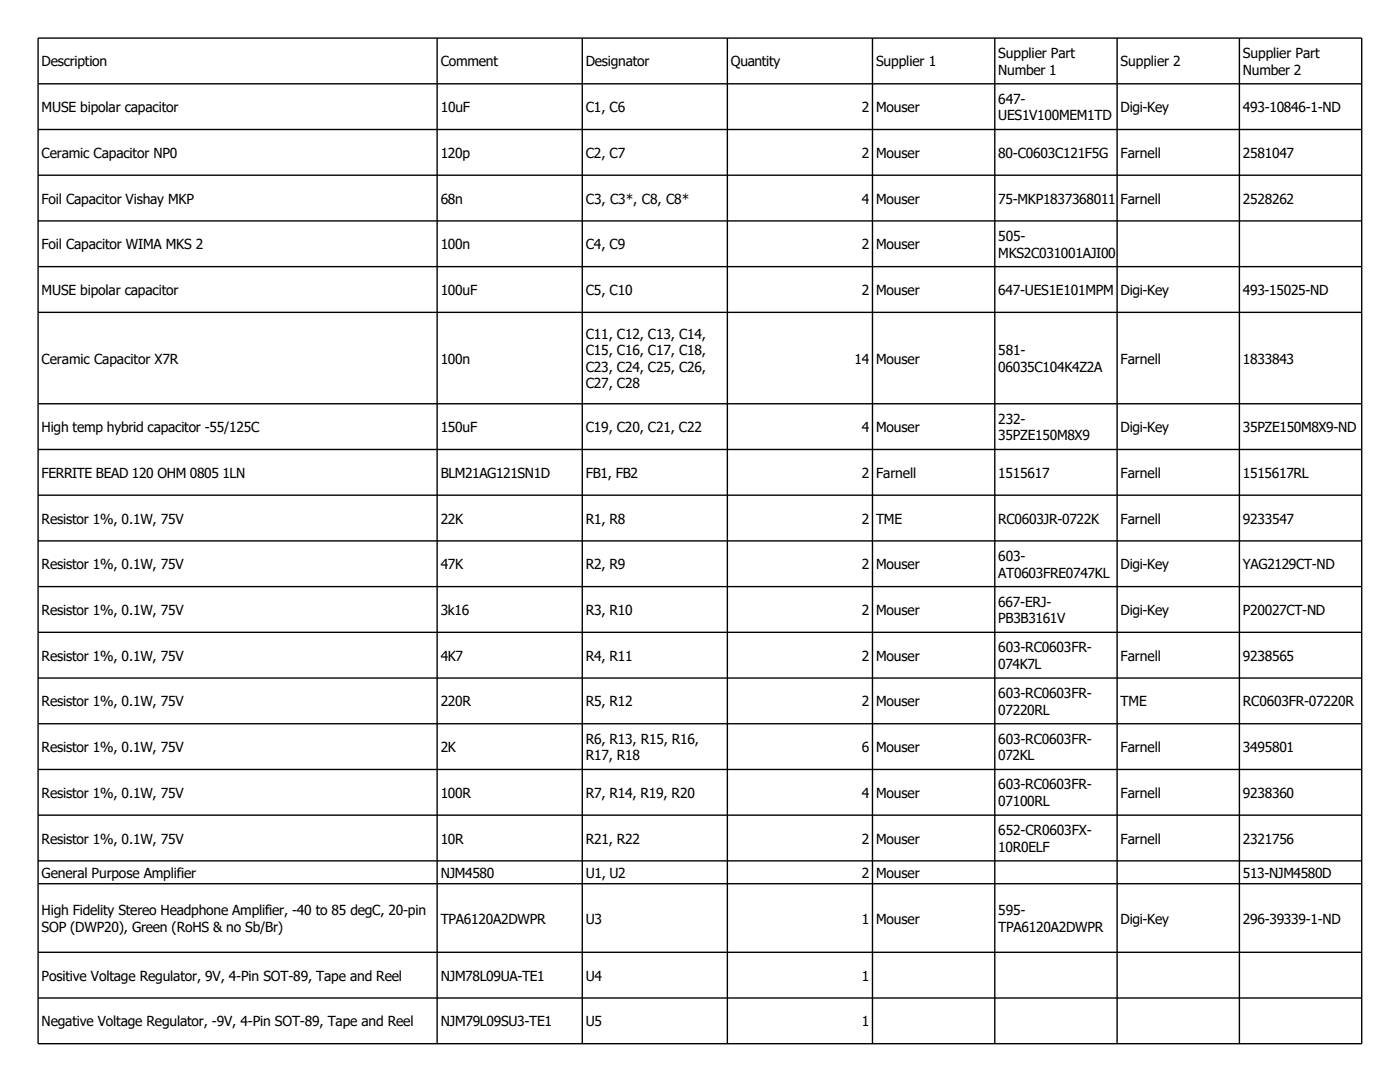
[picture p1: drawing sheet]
<svg xmlns="http://www.w3.org/2000/svg" width="279mm" height="216mm" viewBox="0 0 279 216" stroke-linecap="round" stroke-linejoin="round" font-family="sans-serif">
<defs><g id="words">
<g font-size="2.8">
<text x="199.2" y="11.6">Supplier Part</text>
<text x="248.1" y="11.6">Supplier Part</text>
<text x="8.3" y="13.3">Description</text>
<text x="87.9" y="13.3">Comment</text>
<text x="116.9" y="13.3">Designator</text>
<text x="145.9" y="13.3">Quantity</text>
<text x="174.8" y="13.3">Supplier 1</text>
<text x="199.2" y="14.9">Number 1</text>
<text x="223.6" y="13.3">Supplier 2</text>
<text x="248.1" y="14.9">Number 2</text>
<text x="8.3" y="22.4">MUSE bipolar capacitor</text>
<text x="87.9" y="22.4">10uF</text>
<text x="116.9" y="22.4">C1, C6</text>
<text x="172" y="22.4">2</text>
<text x="174.8" y="22.4">Mouser</text>
<text x="199.2" y="20.7">647-</text>
<text x="223.6" y="22.4">Digi-Key</text>
<text x="248.1" y="22.4">493-10846-1-ND</text>
<text x="199.2" y="24">UES1V100MEM1TD</text>
<text x="8.3" y="31.5">Ceramic Capacitor NP0</text>
<text x="87.9" y="31.5">120p</text>
<text x="116.9" y="31.5">C2, C7</text>
<text x="172" y="31.5">2</text>
<text x="174.8" y="31.5">Mouser</text>
<text x="199.2" y="31.5">80-C0603C121F5G</text>
<text x="223.6" y="31.5">Farnell</text>
<text x="248.1" y="31.5">2581047</text>
<text x="8.3" y="40.6">Foil Capacitor Vishay MKP</text>
<text x="87.9" y="40.6">68n</text>
<text x="116.9" y="40.6">C3, C3*, C8, C8*</text>
<text x="172" y="40.6">4</text>
<text x="174.8" y="40.6">Mouser</text>
<text x="199.2" y="40.6">75-MKP1837368011</text>
<text x="223.6" y="40.6">Farnell</text>
<text x="248.1" y="40.6">2528262</text>
<text x="8.3" y="49.7">Foil Capacitor WIMA MKS 2</text>
<text x="87.9" y="49.7">100n</text>
<text x="116.9" y="49.7">C4, C9</text>
<text x="172" y="49.7">2</text>
<text x="174.8" y="49.7">Mouser</text>
<text x="199.2" y="48.1">505-</text>
<text x="199.2" y="51.4">MKS2C031001AJI00</text>
<text x="8.3" y="58.9">MUSE bipolar capacitor</text>
<text x="87.9" y="58.9">100uF</text>
<text x="116.9" y="58.9">C5, C10</text>
<text x="172" y="58.9">2</text>
<text x="174.8" y="58.9">Mouser</text>
<text x="199.2" y="58.9">647-UES1E101MPM</text>
<text x="223.6" y="58.9">Digi-Key</text>
<text x="248.1" y="58.9">493-15025-ND</text>
<text x="116.9" y="67.6">C11, C12, C13, C14,</text>
<text x="116.9" y="70.9">C15, C16, C17, C18,</text>
<text x="199.2" y="70.9">581-</text>
<text x="8.3" y="72.5">Ceramic Capacitor X7R</text>
<text x="87.9" y="72.5">100n</text>
<text x="116.9" y="74.2">C23, C24, C25, C26,</text>
<text x="116.9" y="77.5">C27, C28</text>
<text x="170.5" y="72.5">14</text>
<text x="174.8" y="72.5">Mouser</text>
<text x="199.2" y="74.2">06035C104K4Z2A</text>
<text x="223.6" y="72.5">Farnell</text>
<text x="248.1" y="72.5">1833843</text>
<text x="8.3" y="86.2">High temp hybrid capacitor -55/125C</text>
<text x="87.9" y="86.2">150uF</text>
<text x="116.9" y="86.2">C19, C20, C21, C22</text>
<text x="172" y="86.2">4</text>
<text x="174.8" y="86.2">Mouser</text>
<text x="199.2" y="84.6">232-</text>
<text x="199.2" y="87.9">35PZE150M8X9</text>
<text x="223.6" y="86.2">Digi-Key</text>
<text x="248.1" y="86.2">35PZE150M8X9-ND</text>
<text x="8.3" y="95.3">FERRITE BEAD 120 OHM 0805 1LN</text>
<text x="87.9" y="95.3">BLM21AG121SN1D</text>
<text x="116.9" y="95.3">FB1, FB2</text>
<text x="172" y="95.3">2</text>
<text x="174.8" y="95.3">Farnell</text>
<text x="199.2" y="95.3">1515617</text>
<text x="223.6" y="95.3">Farnell</text>
<text x="248.1" y="95.3">1515617RL</text>
<text x="8.3" y="104.5">Resistor 1%, 0.1W, 75V</text>
<text x="87.9" y="104.5">22K</text>
<text x="116.9" y="104.5">R1, R8</text>
<text x="172" y="104.5">2</text>
<text x="174.8" y="104.5">TME</text>
<text x="199.2" y="104.5">RC0603JR-0722K</text>
<text x="223.6" y="104.5">Farnell</text>
<text x="248.1" y="104.5">9233547</text>
<text x="8.3" y="113.6">Resistor 1%, 0.1W, 75V</text>
<text x="87.9" y="113.6">47K</text>
<text x="116.9" y="113.6">R2, R9</text>
<text x="172" y="113.6">2</text>
<text x="174.8" y="113.6">Mouser</text>
<text x="199.2" y="111.9">603-</text>
<text x="223.6" y="113.6">Digi-Key</text>
<text x="248.1" y="113.6">YAG2129CT-ND</text>
<text x="199.2" y="115.2">AT0603FRE0747KL</text>
<text x="8.3" y="122.7">Resistor 1%, 0.1W, 75V</text>
<text x="87.9" y="122.7">3k16</text>
<text x="116.9" y="122.7">R3, R10</text>
<text x="172" y="122.7">2</text>
<text x="174.8" y="122.7">Mouser</text>
<text x="199.2" y="121.1">667-ERJ-</text>
<text x="199.2" y="124.4">PB3B3161V</text>
<text x="223.6" y="122.7">Digi-Key</text>
<text x="248.1" y="122.7">P20027CT-ND</text>
<text x="8.3" y="131.8">Resistor 1%, 0.1W, 75V</text>
<text x="87.9" y="131.8">4K7</text>
<text x="116.9" y="131.8">R4, R11</text>
<text x="172" y="131.8">2</text>
<text x="174.8" y="131.8">Mouser</text>
<text x="199.2" y="130.2">603-RC0603FR-</text>
<text x="223.6" y="131.8">Farnell</text>
<text x="248.1" y="131.8">9238565</text>
<text x="199.2" y="133.5">074K7L</text>
<text x="8.3" y="141">Resistor 1%, 0.1W, 75V</text>
<text x="87.9" y="141">220R</text>
<text x="116.9" y="141">R5, R12</text>
<text x="172" y="141">2</text>
<text x="174.8" y="141">Mouser</text>
<text x="199.2" y="139.3">603-RC0603FR-</text>
<text x="199.2" y="142.6">07220RL</text>
<text x="223.6" y="141">TME</text>
<text x="248.1" y="141">RC0603FR-07220R</text>
<text x="116.9" y="148.4">R6, R13, R15, R16,</text>
<text x="199.2" y="148.4">603-RC0603FR-</text>
<text x="8.3" y="150.1">Resistor 1%, 0.1W, 75V</text>
<text x="87.9" y="150.1">2K</text>
<text x="116.9" y="151.7">R17, R18</text>
<text x="172" y="150.1">6</text>
<text x="174.8" y="150.1">Mouser</text>
<text x="199.2" y="151.7">072KL</text>
<text x="223.6" y="150.1">Farnell</text>
<text x="248.1" y="150.1">3495801</text>
<text x="8.3" y="159.2">Resistor 1%, 0.1W, 75V</text>
<text x="87.9" y="159.2">100R</text>
<text x="116.9" y="159.2">R7, R14, R19, R20</text>
<text x="172" y="159.2">4</text>
<text x="174.8" y="159.2">Mouser</text>
<text x="199.2" y="157.5">603-RC0603FR-</text>
<text x="199.2" y="160.9">07100RL</text>
<text x="223.6" y="159.2">Farnell</text>
<text x="248.1" y="159.2">9238360</text>
<text x="199.2" y="166.7">652-CR0603FX-</text>
<text x="8.3" y="168.3">Resistor 1%, 0.1W, 75V</text>
<text x="87.9" y="168.3">10R</text>
<text x="116.9" y="168.3">R21, R22</text>
<text x="172" y="168.3">2</text>
<text x="174.8" y="168.3">Mouser</text>
<text x="199.2" y="170">10R0ELF</text>
<text x="223.6" y="168.3">Farnell</text>
<text x="248.1" y="168.3">2321756</text>
<text x="8.3" y="175.2">General Purpose Amplifier</text>
<text x="87.9" y="175.2">NJM4580</text>
<text x="116.9" y="175.2">U1, U2</text>
<text x="172" y="175.2">2</text>
<text x="174.8" y="175.2">Mouser</text>
<text x="248.1" y="175.2">513-NJM4580D</text>
<text x="8.3" y="182.6">High Fidelity Stereo Headphone Amplifier, -40 to 85 degC, 20-pin</text>
<text x="8.3" y="185.9">SOP (DWP20), Green (RoHS &amp; no Sb/Br)</text>
<text x="87.9" y="184.3">TPA6120A2DWPR</text>
<text x="116.9" y="184.3">U3</text>
<text x="172" y="184.3">1</text>
<text x="174.8" y="184.3">Mouser</text>
<text x="199.2" y="182.6">595-</text>
<text x="199.2" y="185.9">TPA6120A2DWPR</text>
<text x="223.6" y="184.3">Digi-Key</text>
<text x="248.1" y="184.3">296-39339-1-ND</text>
<text x="8.3" y="195.7">Positive Voltage Regulator, 9V, 4-Pin SOT-89, Tape and Reel</text>
<text x="87.9" y="195.7">NJM78L09UA-TE1</text>
<text x="116.9" y="195.7">U4</text>
<text x="172" y="195.7">1</text>
<text x="8.3" y="204.8">Negative Voltage Regulator, -9V, 4-Pin SOT-89, Tape and Reel</text>
<text x="87.9" y="204.8">NJM79L09SU3-TE1</text>
<text x="116.9" y="204.8">U5</text>
<text x="172" y="204.8">1</text>
</g>
</g></defs>
<g fill="none" stroke="#000" stroke-width=".28">
<path d="M7.6 7.6h264.2v200.7h-264.2zM7.6 16.7h264.2M87.2 7.6v200.7M116.2 7.6v200.7M145.2 7.6v200.7M174.1 7.6v200.7M198.5 7.6v200.7M222.9 7.6v200.7M247.4 7.6v200.7M7.6 25.8h264.2M7.6 35h264.2M7.6 44.1h264.2"/>
<path d="M7.6 53.2h264.2M7.6 62.3h264.2M7.6 80.6h264.2M7.6 89.7h264.2M7.6 98.8h264.2M7.6 107.9h264.2M7.6 117.1h264.2M7.6 126.2h264.2M7.6 135.3h264.2M7.6 144.4h264.2M7.6 153.5h264.2M7.6 162.7h264.2"/>
<path d="M7.6 171.8h264.2M7.6 176.3h264.2M7.6 190h264.2M7.6 199.1h264.2"/>
</g>
<use href="#words"/>
</svg>
